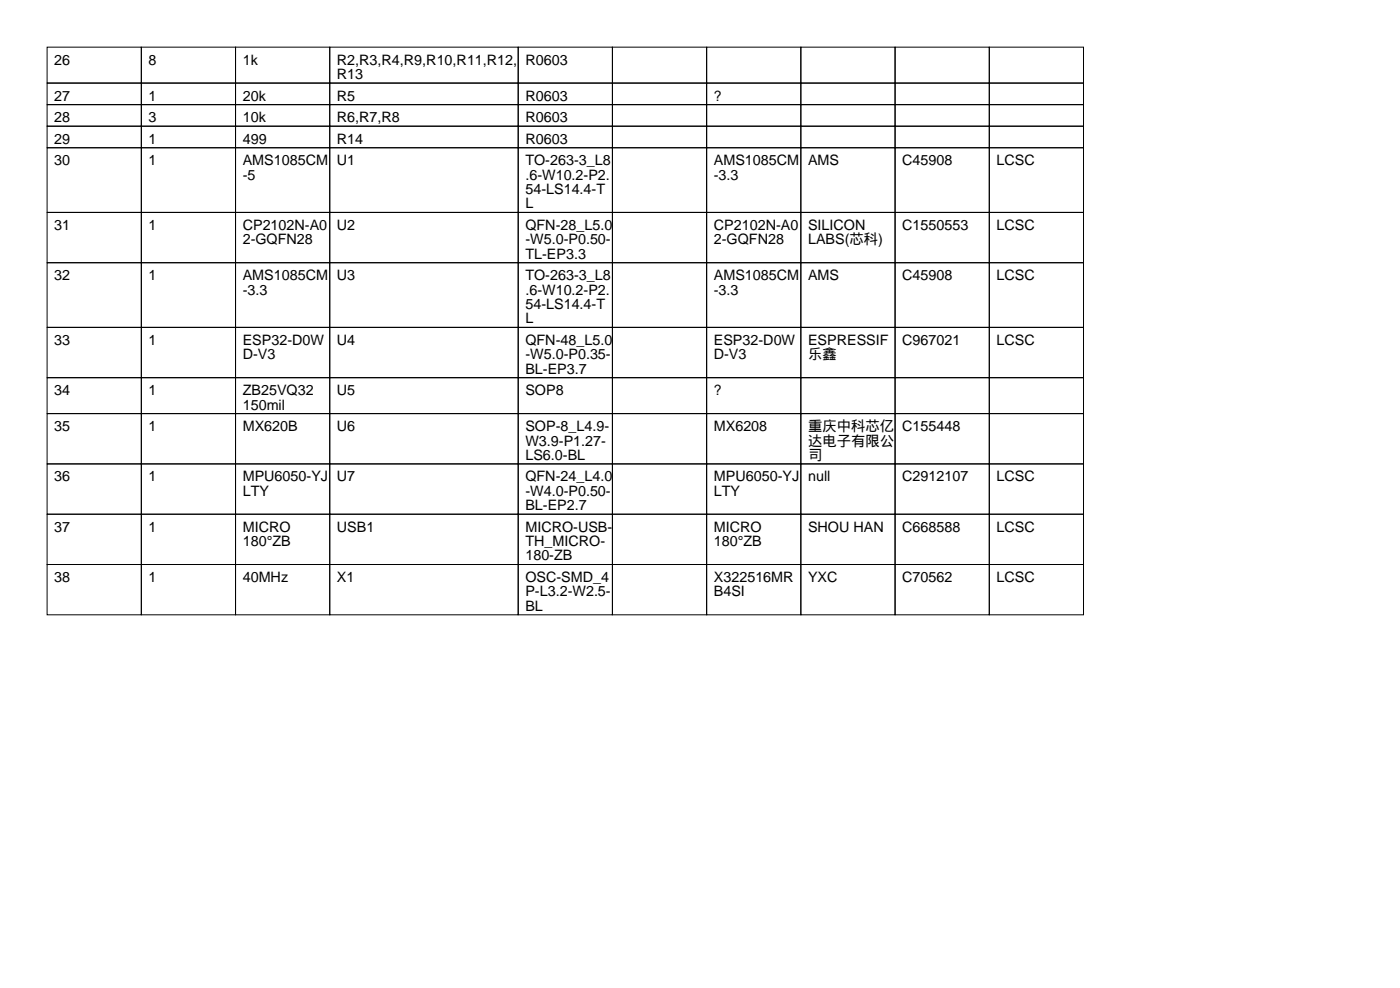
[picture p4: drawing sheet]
<svg xmlns="http://www.w3.org/2000/svg" width="297mm" height="210mm" viewBox="0 0 297 210" stroke-linecap="round" stroke-linejoin="round" font-family="sans-serif">
<defs><g id="words">
<g font-size="3">
<text x="11.5" y="13.7">26</text>
<text x="31.5" y="13.7">8</text>
<text x="51.5" y="13.7">1k</text>
<text x="71.5" y="13.7">R2,R3,R4,R9,R10,R11,R12,</text>
<text x="71.5" y="16.8">R13</text>
<text x="111.5" y="13.7">R0603</text>
<text x="11.5" y="21.3">27</text>
<text x="31.5" y="21.3">1</text>
<text x="51.5" y="21.3">20k</text>
<text x="71.5" y="21.3">R5</text>
<text x="111.5" y="21.3">R0603</text>
<text x="151.5" y="21.3">?</text>
<text x="11.5" y="25.9">28</text>
<text x="31.5" y="25.9">3</text>
<text x="51.5" y="25.9">10k</text>
<text x="71.5" y="25.9">R6,R7,R8</text>
<text x="111.5" y="25.9">R0603</text>
<text x="11.5" y="30.5">29</text>
<text x="11.5" y="35.1">30</text>
<text x="31.5" y="30.5">1</text>
<text x="31.5" y="35.1">1</text>
<text x="51.5" y="30.5">499</text>
<text x="51.5" y="35.1">AMS1085CM</text>
<text x="71.5" y="30.5">R14</text>
<text x="71.5" y="35.1">U1</text>
<text x="111.5" y="30.5">R0603</text>
<text x="111.5" y="35.1">TO-263-3_L8</text>
<text x="151.5" y="35.1">AMS1085CM</text>
<text x="171.5" y="35.1">AMS</text>
<text x="191.5" y="35.1">C45908</text>
<text x="211.5" y="35.1">LCSC</text>
<text x="51.5" y="38.1">-5</text>
<text x="111.5" y="38.1">.6-W10.2-P2.</text>
<text x="111.5" y="41.2">54-LS14.4-T</text>
<text x="151.5" y="38.1">-3.3</text>
<text x="111.5" y="44.2">L</text>
<text x="11.5" y="48.8">31</text>
<text x="31.5" y="48.8">1</text>
<text x="51.5" y="48.8">CP2102N-A0</text>
<text x="51.5" y="51.8">2-GQFN28</text>
<text x="71.5" y="48.8">U2</text>
<text x="111.5" y="48.8">QFN-28_L5.0</text>
<text x="111.5" y="51.8">-W5.0-P0.50-</text>
<text x="151.5" y="48.8">CP2102N-A0</text>
<text x="151.5" y="51.8">2-GQFN28</text>
<text x="171.5" y="48.8">SILICON</text>
<text x="171.5" y="51.8">LABS(芯科)</text>
<text x="191.5" y="48.8">C1550553</text>
<text x="211.5" y="48.8">LCSC</text>
<text x="11.5" y="59.4">32</text>
<text x="31.5" y="59.4">1</text>
<text x="51.5" y="59.4">AMS1085CM</text>
<text x="71.5" y="59.4">U3</text>
<text x="111.5" y="54.9">TL-EP3.3</text>
<text x="111.5" y="59.4">TO-263-3_L8</text>
<text x="151.5" y="59.4">AMS1085CM</text>
<text x="171.5" y="59.4">AMS</text>
<text x="191.5" y="59.4">C45908</text>
<text x="211.5" y="59.4">LCSC</text>
<text x="51.5" y="62.5">-3.3</text>
<text x="111.5" y="62.5">.6-W10.2-P2.</text>
<text x="111.5" y="65.5">54-LS14.4-T</text>
<text x="151.5" y="62.5">-3.3</text>
<text x="111.5" y="68.6">L</text>
<text x="11.5" y="73.2">33</text>
<text x="31.5" y="73.2">1</text>
<text x="51.5" y="73.2">ESP32-D0W</text>
<text x="51.5" y="76.2">D-V3</text>
<text x="71.5" y="73.2">U4</text>
<text x="111.5" y="73.2">QFN-48_L5.0</text>
<text x="111.5" y="76.2">-W5.0-P0.35-</text>
<text x="151.5" y="73.2">ESP32-D0W</text>
<text x="151.5" y="76.2">D-V3</text>
<text x="171.5" y="73.2">ESPRESSIF</text>
<text x="171.5" y="76.2">乐鑫</text>
<text x="191.5" y="73.2">C967021</text>
<text x="211.5" y="73.2">LCSC</text>
<text x="11.5" y="83.8">34</text>
<text x="31.5" y="83.8">1</text>
<text x="51.5" y="83.8">ZB25VQ32</text>
<text x="71.5" y="83.8">U5</text>
<text x="111.5" y="79.3">BL-EP3.7</text>
<text x="111.5" y="83.8">SOP8</text>
<text x="151.5" y="83.8">?</text>
<text x="51.5" y="86.9">150mil</text>
<text x="11.5" y="91.4">35</text>
<text x="31.5" y="91.4">1</text>
<text x="51.5" y="91.4">MX620B</text>
<text x="71.5" y="91.4">U6</text>
<text x="111.5" y="91.4">SOP-8_L4.9-</text>
<text x="111.5" y="94.5">W3.9-P1.27-</text>
<text x="151.5" y="91.4">MX6208</text>
<text x="171.5" y="91.4">重庆中科芯亿</text>
<text x="171.5" y="94.5">达电子有限公</text>
<text x="191.5" y="91.4">C155448</text>
<text x="111.5" y="97.5">LS6.0-BL</text>
<text x="171.5" y="97.5">司</text>
<text x="11.5" y="102.1">36</text>
<text x="31.5" y="102.1">1</text>
<text x="51.5" y="102.1">MPU6050-YJ</text>
<text x="51.5" y="105.2">LTY</text>
<text x="71.5" y="102.1">U7</text>
<text x="111.5" y="102.1">QFN-24_L4.0</text>
<text x="111.5" y="105.2">-W4.0-P0.50-</text>
<text x="151.5" y="102.1">MPU6050-YJ</text>
<text x="151.5" y="105.2">LTY</text>
<text x="171.5" y="102.1">null</text>
<text x="191.5" y="102.1">C2912107</text>
<text x="211.5" y="102.1">LCSC</text>
<text x="11.5" y="112.8">37</text>
<text x="31.5" y="112.8">1</text>
<text x="51.5" y="112.8">MICRO</text>
<text x="71.5" y="112.8">USB1</text>
<text x="111.5" y="108.2">BL-EP2.7</text>
<text x="111.5" y="112.8">MICRO-USB-</text>
<text x="151.5" y="112.8">MICRO</text>
<text x="171.5" y="112.8">SHOU HAN</text>
<text x="191.5" y="112.8">C668588</text>
<text x="211.5" y="112.8">LCSC</text>
<text x="51.5" y="115.8">180°ZB</text>
<text x="111.5" y="115.8">TH_MICRO-</text>
<text x="111.5" y="118.9">180-ZB</text>
<text x="151.5" y="115.8">180°ZB</text>
<text x="11.5" y="123.4">38</text>
<text x="31.5" y="123.4">1</text>
<text x="51.5" y="123.4">40MHz</text>
<text x="71.5" y="123.4">X1</text>
<text x="111.5" y="123.4">OSC-SMD_4</text>
<text x="151.5" y="123.4">X322516MR</text>
<text x="171.5" y="123.4">YXC</text>
<text x="191.5" y="123.4">C70562</text>
<text x="211.5" y="123.4">LCSC</text>
<text x="111.5" y="126.5">P-L3.2-W2.5-</text>
<text x="111.5" y="129.5">BL</text>
<text x="151.5" y="126.5">B4SI</text>
</g>
</g></defs>
<g fill="none" stroke="#000" stroke-width=".21">
<path d="M10 10h20v7.6h-20zM10 17.6h20v4.6h-20zM30 10h20v7.6h-20zM30 17.6h20v4.6h-20zM50 10h20v7.6h-20zM50 17.6h20v4.6h-20zM70 10h40v7.6h-40zM70 17.6h40v4.6h-40zM110 10h20v7.6h-20zM110 17.6h20v4.6h-20zM130 10h20v7.6h-20zM130 17.6h20v4.6h-20z"/>
<path d="M150 10h20v7.6h-20zM150 17.6h20v4.6h-20zM170 10h20v7.6h-20zM170 17.6h20v4.6h-20zM190 10h20v7.6h-20zM190 17.6h20v4.6h-20zM210 10h20v7.6h-20zM210 17.6h20v4.6h-20zM10 22.2h20v4.6h-20zM10 26.8h20v4.5h-20zM10 31.3h20v13.8h-20zM30 22.2h20v4.6h-20z"/>
<path d="M30 26.8h20v4.5h-20zM30 31.3h20v13.8h-20zM50 22.2h20v4.6h-20zM50 26.8h20v4.5h-20zM50 31.3h20v13.8h-20zM70 22.2h40v4.6h-40zM70 26.8h40v4.5h-40zM70 31.3h40v13.8h-40zM110 22.2h20v4.6h-20zM110 26.8h20v4.5h-20zM110 31.3h20v13.8h-20zM130 22.2h20v4.6h-20z"/>
<path d="M130 26.8h20v4.5h-20zM130 31.3h20v13.8h-20zM150 22.2h20v4.6h-20zM150 26.8h20v4.5h-20zM150 31.3h20v13.8h-20zM170 22.2h20v4.6h-20zM170 26.8h20v4.5h-20zM170 31.3h20v13.8h-20zM190 22.2h20v4.6h-20zM190 26.8h20v4.5h-20zM190 31.3h20v13.8h-20zM210 22.2h20v4.6h-20z"/>
<path d="M210 26.8h20v4.5h-20zM210 31.3h20v13.8h-20zM10 45.1h20v10.6h-20zM10 55.7h20v13.7h-20zM30 45.1h20v10.6h-20zM30 55.7h20v13.7h-20zM50 45.1h20v10.6h-20zM50 55.7h20v13.7h-20zM70 45.1h40v10.6h-40zM70 55.7h40v13.7h-40zM110 45.1h20v10.6h-20zM110 55.7h20v13.7h-20z"/>
<path d="M130 45.1h20v10.6h-20zM130 55.7h20v13.7h-20zM150 45.1h20v10.6h-20zM150 55.7h20v13.7h-20zM170 45.1h20v10.6h-20zM170 55.7h20v13.7h-20zM190 45.1h20v10.6h-20zM190 55.7h20v13.7h-20zM210 45.1h20v10.6h-20zM210 55.7h20v13.7h-20zM10 69.4h20v10.7h-20zM30 69.4h20v10.7h-20z"/>
<path d="M50 69.4h20v10.7h-20zM70 69.4h40v10.7h-40zM110 69.4h20v10.7h-20zM130 69.4h20v10.7h-20zM150 69.4h20v10.7h-20zM170 69.4h20v10.7h-20zM190 69.4h20v10.7h-20zM210 69.4h20v10.7h-20zM10 80.1h20v7.6h-20zM10 87.7h20v10.7h-20zM10 98.4h20v10.7h-20zM30 80.1h20v7.6h-20z"/>
<path d="M30 87.7h20v10.7h-20zM30 98.4h20v10.7h-20zM50 80.1h20v7.6h-20zM50 87.7h20v10.7h-20zM50 98.4h20v10.7h-20zM70 80.1h40v7.6h-40zM70 87.7h40v10.7h-40zM70 98.4h40v10.7h-40zM110 80.1h20v7.6h-20zM110 87.7h20v10.7h-20zM110 98.4h20v10.7h-20zM130 80.1h20v7.6h-20z"/>
<path d="M130 87.7h20v10.7h-20zM130 98.4h20v10.7h-20zM150 80.1h20v7.6h-20zM150 87.7h20v10.7h-20zM150 98.4h20v10.7h-20zM170 80.1h20v7.6h-20zM170 87.7h20v10.7h-20zM170 98.4h20v10.7h-20zM190 80.1h20v7.6h-20zM190 87.7h20v10.7h-20zM190 98.4h20v10.7h-20zM210 80.1h20v7.6h-20z"/>
<path d="M210 87.7h20v10.7h-20zM210 98.4h20v10.7h-20zM10 109.1h20v10.6h-20zM10 119.7h20v10.7h-20zM30 109.1h20v10.6h-20zM30 119.7h20v10.7h-20zM50 109.1h20v10.6h-20zM50 119.7h20v10.7h-20zM70 109.1h40v10.6h-40zM70 119.7h40v10.7h-40zM110 109.1h20v10.6h-20zM110 119.7h20v10.7h-20z"/>
<path d="M130 109.1h20v10.6h-20zM130 119.7h20v10.7h-20zM150 109.1h20v10.6h-20zM150 119.7h20v10.7h-20zM170 109.1h20v10.6h-20zM170 119.7h20v10.7h-20zM190 109.1h20v10.6h-20zM190 119.7h20v10.7h-20zM210 109.1h20v10.6h-20zM210 119.7h20v10.7h-20z"/>
</g>
<use href="#words"/>
</svg>
